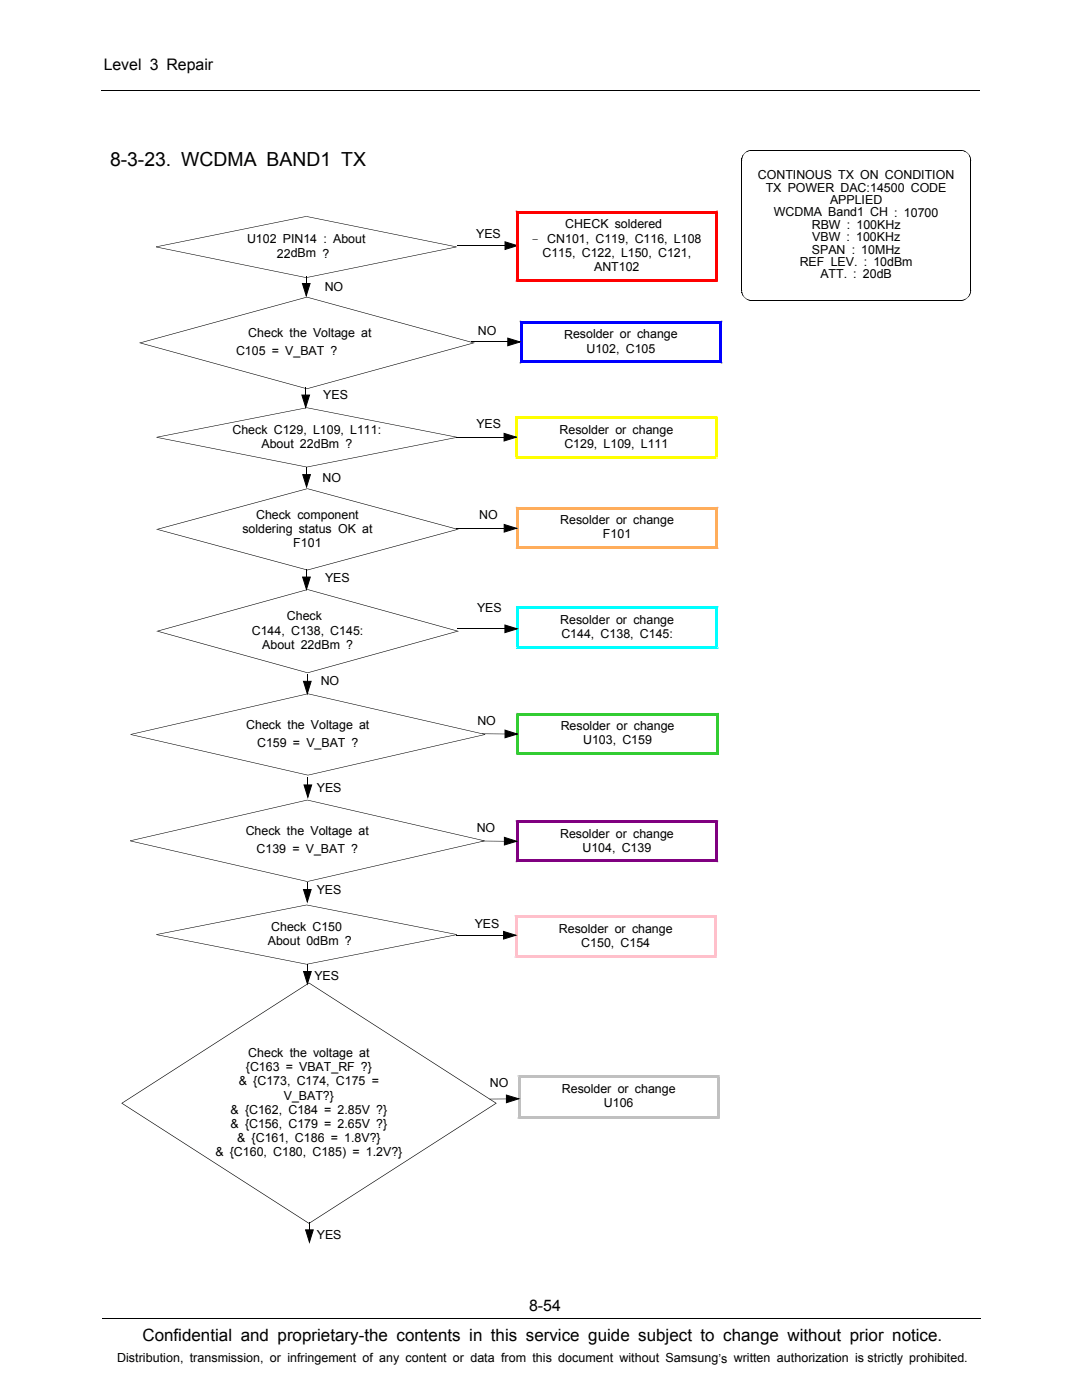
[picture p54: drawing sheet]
<svg xmlns="http://www.w3.org/2000/svg" width="216mm" height="279mm" viewBox="0 0 216 279" stroke-linecap="round" stroke-linejoin="round" font-family="sans-serif">
<defs><g id="words">
<text font-size="3.9" x="21.9" y="33.1">8-3-23. WCDMA BAND1 TX</text>
<text font-size="3.4" x="28.4" y="267.7">Confidential and proprietary-the contents in this service guide subject to change without prior notice.</text>
<g font-size="3.2">
<text x="20.7" y="14">Level 3 Repair</text>
<text x="105.6" y="261.6">8-54</text>
</g>
<g font-size="2.5">
<text x="151.2" y="35.8">CONTINOUS TX ON CONDITION</text>
<text x="152.8" y="38.2">TX POWER DAC:14500 CODE</text>
<text x="165.6" y="40.7">APPLIED</text>
<text x="95" y="47.4">YES</text>
<text x="112.8" y="45.6">CHECK soldered</text>
<text x="154.4" y="43.2">WCDMA Band1 CH : 10700</text>
<text x="162" y="45.7">RBW : 100KHz</text>
<text x="49.3" y="48.6">U102 PIN14 : About</text>
<text x="55.3" y="51.4">22dBm ?</text>
<text x="106.2" y="48.6">-</text>
<text x="108.2" y="51.2">C115, C122, L150, C121,</text>
<text x="109.2" y="48.4">CN101, C119, C116, L108</text>
<text x="159.6" y="53.1">REF LEV. : 10dBm</text>
<text x="162" y="50.6">SPAN : 10MHz</text>
<text x="162.1" y="48.1">VBW : 100KHz</text>
<text x="64.8" y="58">NO</text>
<text x="118.6" y="54.1">ANT102</text>
<text x="163.7" y="55.5">ATT. : 20dB</text>
<text x="47.1" y="70.9">C105 = V_BAT ?</text>
<text x="49.6" y="67.4">Check the Voltage at</text>
<text x="95.3" y="66.9">NO</text>
<text x="112.6" y="67.6">Resolder or change</text>
<text x="117" y="70.4">U102, C105</text>
<text x="64.5" y="79.6">YES</text>
<text x="46.4" y="86.6">Check C129, L109, L111:</text>
<text x="52.2" y="89.4">About 22dBm ?</text>
<text x="95.1" y="85.4">YES</text>
<text x="111.7" y="86.6">Resolder or change</text>
<text x="112.6" y="89.4">C129, L109, L111</text>
<text x="64.3" y="96.2">NO</text>
<text x="48.4" y="106.3">soldering status OK at</text>
<text x="51.1" y="103.5">Check component</text>
<text x="95.6" y="103.5">NO</text>
<text x="111.8" y="104.6">Resolder or change</text>
<text x="120.3" y="107.5">F101</text>
<text x="58.5" y="109.2">F101</text>
<text x="64.9" y="116.2">YES</text>
<text x="57.3" y="123.8">Check</text>
<text x="95.2" y="122.1">YES</text>
<text x="111.8" y="124.5">Resolder or change</text>
<text x="50.2" y="126.6">C144, C138, C145:</text>
<text x="52.3" y="129.5">About 22dBm ?</text>
<text x="112" y="127.3">C144, C138, C145:</text>
<text x="64" y="136.7">NO</text>
<text x="49.1" y="145.5">Check the Voltage at</text>
<text x="51.3" y="149">C159 = V_BAT ?</text>
<text x="95.2" y="144.7">NO</text>
<text x="111.9" y="145.8">Resolder or change</text>
<text x="116.4" y="148.6">U103, C159</text>
<text x="63.2" y="158">YES</text>
<text x="49" y="166.7">Check the Voltage at</text>
<text x="95.1" y="166.1">NO</text>
<text x="111.8" y="167.2">Resolder or change</text>
<text x="51.2" y="170.2">C139 = V_BAT ?</text>
<text x="116.2" y="170">U104, C139</text>
<text x="63.2" y="178.5">YES</text>
<text x="54.1" y="185.8">Check C150</text>
<text x="94.7" y="185.3">YES</text>
<text x="53.4" y="188.6">About 0dBm ?</text>
<text x="111.5" y="186.2">Resolder or change</text>
<text x="116" y="189">C150, C154</text>
<text x="62.8" y="195.6">YES</text>
<text x="49.1" y="213.8">{C163 = VBAT_RF ?}</text>
<text x="49.6" y="211">Check the voltage at</text>
<text x="47.7" y="216.6">&amp; {C173, C174, C175 =</text>
<text x="56.6" y="219.4">V_BAT?}</text>
<text x="97.7" y="217">NO</text>
<text x="112.1" y="218.2">Resolder or change</text>
<text x="120.5" y="221">U106</text>
<text x="46" y="222.3">&amp; {C162, C184 = 2.85V ?}</text>
<text x="46" y="225.1">&amp; {C156, C179 = 2.65V ?}</text>
<text x="47.3" y="227.9">&amp; {C161, C186 = 1.8V?}</text>
<text x="43" y="230.7">&amp; {C160, C180, C185) = 1.2V?}</text>
<text x="63.2" y="247.2">YES</text>
<text x="23.4" y="271.9">Distribution, transmission, or infringement of any content or data from this document without Samsung’s written authorization is strictly prohibited.</text>
</g>
</g></defs>
<path d="M20.2 18.1h175.3M20.4 263h175.3" fill="none" stroke="#000" stroke-width=".2"/>
<g fill="#000">
<path d="M31.1 49.2v.1zM31.2 49.2l29.9 6.2v.1l-30-6.2zM61.1 43.1v.1zM61.1 55.4v.1zM31.1 49.2l30-6.1v.1l-29.9 6.1zM61.1 55.4l30-6.2v.1l-30 6.2zM61.2 59.2l.1 .2zM28 68.4l33.2-9.2 .1 .2-33.3 9.1zM91.1 49.2v.1zM61.1 43.1l30 6.1v.1l-30-6.1zM28 68.4l33.3 9.1-.1 .1-33.2-9.1zM61.2 77.5l33.3-9.1v.1l-33.2 9.1z"/>
<path d="M61.2 77.5l.1 .1zM61.3 59.2l33.2 9.2v.1l-33.3-9.1z"/>
<path d="M27.7 68.4h.5z" fill-rule="evenodd"/>
<path d="M94.3 68.4h.5z" fill-rule="evenodd"/>
</g>
<g fill="#00f">
<path d="M143.8 64h.3v.3h-.6v.3h.3z" fill-rule="evenodd"/>
<path d="M143.5 71.9v.3h.6v.3h-.3v-.6z" fill-rule="evenodd"/>
<path d="M103.7 72.2h.6v-.3h-.3v.6h-.3z" fill-rule="evenodd"/>
<path d="M103.7 64h.3v.6h.3v-.3h-.6z" fill-rule="evenodd"/>
</g>
<g fill="#00f">
<path d="M143.5 64.3h.6v7.9h-.6z"/>
<path d="M104 71.9h39.8v.6h-39.8z"/>
<path d="M103.7 64.3h.6v7.9h-.6z"/>
<path d="M104 64h39.8v.6h-39.8z"/>
</g>
<path d="M31.3 87.2v.1zM31.3 87.2l29.9 6v.1l-29.9-6zM61.2 81.3v.1zM61.2 93.2l.1 .1zM31.3 87.2l29.9-5.9v.1l-29.9 5.9zM61.2 93.2l30-6v.1l-29.9 6zM91.2 87.2v.1zM61.3 81.3l29.9 5.9v.1l-30-5.9z" fill="#000"/>
<g fill="#ff0">
<path d="M142.9 83h.3v.3h-.6v.3h.3z" fill-rule="evenodd"/>
<path d="M142.6 91v.3h.6v.3h-.3v-.6z" fill-rule="evenodd"/>
<path d="M103.1 91h.3v.3h-.6v.3h.3z" fill-rule="evenodd"/>
<path d="M102.8 83h.3v.6h.3v-.3h-.6z" fill-rule="evenodd"/>
</g>
<g fill="#ff0">
<path d="M142.6 83.3h.6v8h-.6z"/>
<path d="M103.1 91h39.8v.6h-39.8z"/>
<path d="M102.8 83.3h.6v8h-.6z"/>
<path d="M103.1 83h39.8v.6h-39.8z"/>
</g>
<path d="M60.3 56.6h1.6l-.8 2.4zM91.3 49h9.5M100.8 48.3l2.4 .7-2.4 .8zM60.2 78.8h1.6l-.8 2.5zM94 68.3h7.3M101.3 67.5l2.5 .7-2.5 .8zM60.4 94.7h1.5l-.7 2.5zM91.1 87.3h9.5M100.6 86.5l2.4 .7-2.4 .8z" fill="none" stroke="#000" stroke-width=".2"/>
<path d="M60.3 56.6h1.6l-.8 2.4zM100.8 48.3l2.4 .7-2.4 .8zM101.3 67.5l2.5 .7-2.5 .8zM60.2 78.8h1.6l-.8 2.5zM60.4 94.7h1.5l-.7 2.5zM100.6 86.5l2.4 .7-2.4 .8z" fill="#000"/>
<path d="M61 55.1h.2v1.5h-.2zM60.9 77.3h.1v1.5h-.1zM61.1 93.2h.1v1.5h-.1z" fill="#000"/>
<g fill="#f00">
<path d="M142.9 42h.3v.3h-.6v.3h.3z" fill-rule="evenodd"/>
<path d="M142.6 55.6v.3h.6v.3h-.3v-.6z" fill-rule="evenodd"/>
<path d="M102.9 55.9h.6v-.3h-.3v.6h-.3z" fill-rule="evenodd"/>
<path d="M102.9 42h.3v.6h.3v-.3h-.6z" fill-rule="evenodd"/>
</g>
<g fill="#f00">
<path d="M142.6 42.3h.6v13.6h-.6z"/>
<path d="M103.2 55.6h39.7v.6h-39.7z"/>
<path d="M102.9 42.3h.6v13.6h-.6z"/>
<path d="M103.2 42h39.7v.6h-39.7z"/>
</g>
<g fill="#000">
<path d="M61.3 97.5l.1 .1zM31.4 105.6l29.9-8.1 .1 .1-30 8.1zM31.4 105.6l30 8.1-.1 .1-29.9-8.1zM61.3 113.7l30-8.1v.1l-29.9 8.1zM61.3 113.7l.1 .1zM61.4 97.5l29.9 8.1v.1l-30-8.1z"/>
<path d="M31.1 105.6h.5z" fill-rule="evenodd"/>
<path d="M91.1 105.6h.4z" fill-rule="evenodd"/>
</g>
<g fill="#ffad5b">
<path d="M143 101.2h.3v.3h-.6v.2h.3z" fill-rule="evenodd"/>
<path d="M142.7 109v.3h.6v.3h-.3v-.6z" fill-rule="evenodd"/>
<path d="M103.2 109h.3v.3h-.6v.3h.3z" fill-rule="evenodd"/>
<path d="M102.9 101.2h.3v.5h.3v-.2h-.6z" fill-rule="evenodd"/>
</g>
<g fill="#ffad5b">
<path d="M142.7 101.5h.6v7.8h-.6z"/>
<path d="M103.2 109h39.8v.6h-39.8z"/>
<path d="M102.9 101.5h.6v7.8h-.6z"/>
<path d="M103.2 101.2h39.8v.5h-39.8z"/>
</g>
<path d="M60.4 115.2h1.5l-.7 2.4zM91.1 105.4h9.5M100.6 104.7l2.5 .7-2.5 .8z" fill="none" stroke="#000" stroke-width=".2"/>
<g fill="#000">
<path d="M60.4 115.2h1.5l-.7 2.4zM61.4 117.6v.1zM31.4 125.9l30-8.3v.1l-29.9 8.3zM100.6 104.7l2.5 .7-2.5 .8zM31.5 125.9l29.9 8.3v.1l-30-8.3zM61.4 134.2l29.9-8.3 .1 .1-30 8.3zM61.4 134.2v.1zM61.4 117.6l30 8.3-.1 .1-29.9-8.3z"/>
<path d="M31.2 126h.4z" fill-rule="evenodd"/>
<path d="M91.2 126h.4z" fill-rule="evenodd"/>
</g>
<path d="M61.1 113.6h.1v1.6h-.1z" fill="#000"/>
<g fill="#0ff">
<path d="M143 120.9h.3v.3h-.6v.3h.3z" fill-rule="evenodd"/>
<path d="M142.7 128.9v.3h.6v.3h-.3v-.6z" fill-rule="evenodd"/>
<path d="M103.3 128.9v.6h-.3v-.3h.5v-.3z" fill-rule="evenodd"/>
<path d="M103 120.9h.3v.6h.2v-.3h-.5z" fill-rule="evenodd"/>
</g>
<g fill="#0ff">
<path d="M142.7 121.2h.6v8h-.6z"/>
<path d="M103.3 128.9h39.7v.6h-39.7z"/>
<path d="M103 121.2h.5v8h-.5z"/>
<path d="M103.3 120.9h39.7v.6h-39.7z"/>
</g>
<path d="M60.6 136h1.5l-.8 2.4zM91.2 125.5h9.6M100.8 124.7l2.4 .8-2.4 .8z" fill="none" stroke="#000" stroke-width=".2"/>
<path d="M60.6 136h1.5l-.8 2.4zM61.4 138.4v.1zM26.1 146.5l35.3-8.1v.1l-35.3 8.1zM100.8 124.7l2.4 .8-2.4 .8zM26.1 146.5v.1zM26.1 146.5l35.3 8.1v.1l-35.3-8.1zM61.4 154.6l.1 .1zM61.4 154.6l35.4-8.1v.1l-35.3 8.1zM96.8 146.5v.1zM61.5 138.4l35.3 8.1v.1l-35.4-8.1z" fill="#000"/>
<path d="M61.3 134.5h.1v1.5h-.1z" fill="#000"/>
<g fill="#32cd32">
<path d="M143.1 142.3h.3v.3h-.6v.3h.3z" fill-rule="evenodd"/>
<path d="M142.8 150.1v.3h.6v.3h-.3v-.6z" fill-rule="evenodd"/>
<path d="M103.3 150.1v.6h-.3v-.3h.6v-.3z" fill-rule="evenodd"/>
<path d="M103 142.3h.3v.6h.3v-.3h-.6z" fill-rule="evenodd"/>
</g>
<g fill="#32cd32">
<path d="M142.8 142.6h.6v7.8h-.6z"/>
<path d="M103.3 150.1h39.8v.6h-39.8z"/>
<path d="M103 142.6h.6v7.8h-.6z"/>
<path d="M103.3 142.3h39.8v.6h-39.8z"/>
</g>
<path d="M60.7 156.7h1.5l-.8 2.4zM96.2 146.5h4.6M100.8 145.7l2.4 .8-2.4 .7z" fill="none" stroke="#000" stroke-width=".2"/>
<path d="M60.7 156.7h1.5l-.8 2.4zM100.8 145.7l2.4 .8-2.4 .7zM31.2 186.5v.1zM31.2 186.5l30 5.9v.1l-30-5.9zM61.2 180.6v.1zM61.2 192.4v.1zM31.2 186.5l30-5.9v.1l-30 5.9zM61.2 192.4l29.9-5.9 .1 .1-30 5.9zM91.2 186.5v.1zM61.2 180.6l30 5.9-.1 .1-29.9-5.9z" fill="#000"/>
<path d="M61.4 155.1h.1v1.6h-.1z" fill="#000"/>
<g fill="#ffc0cb">
<path d="M142.8 182.6h.3v.3h-.6v.3h.3z" fill-rule="evenodd"/>
<path d="M142.5 190.6v.3h.6v.3h-.3v-.6z" fill-rule="evenodd"/>
<path d="M102.7 190.9h.6v-.3h-.3v.6h-.3z" fill-rule="evenodd"/>
<path d="M102.7 182.6h.3v.6h.3v-.3h-.6z" fill-rule="evenodd"/>
</g>
<g fill="#ffc0cb">
<path d="M142.5 182.9h.6v8h-.6z"/>
<path d="M103 190.6h39.8v.6h-39.8z"/>
<path d="M102.7 182.9h.6v8h-.6z"/>
<path d="M103 182.6h39.8v.6h-39.8z"/>
</g>
<path d="M60.6 193.9h1.5l-.8 2.4zM91 186.7h9.5M100.5 185.9l2.4 .7-2.4 .8z" fill="none" stroke="#000" stroke-width=".2"/>
<g fill="#000">
<path d="M60.6 193.9h1.5l-.8 2.4zM24.3 220.1l37.3-24 .1 .1-37.3 24zM100.5 185.9l2.4 .7-2.4 .8zM24.4 220.1l37.3 24-.1 .1-37.3-24zM61.7 196.1l37.3 24v.1l-37.4-24zM61.6 244.1l37.4-24v.1l-37.3 24z"/>
<path d="M61.6 196.1l.1 .2z" fill-rule="evenodd"/>
<path d="M24.2 220.2h.2z" fill-rule="evenodd"/>
<path d="M98.9 220.2h.2z" fill-rule="evenodd"/>
<path d="M61.7 244.1v.1z" fill-rule="evenodd"/>
</g>
<path d="M61.3 192.4h.1v1.5h-.1z" fill="#000"/>
<g fill="#c0c0c0">
<path d="M143.1 214.9h.6v-.3h-.3v.6h-.3z" fill-rule="evenodd"/>
<path d="M143.1 222.7v.3h.6v.3h-.3v-.6z" fill-rule="evenodd"/>
<path d="M103.6 222.7v.6h-.3v-.3h.6v-.3z" fill-rule="evenodd"/>
<path d="M103.3 214.6h.3v.6h.3v-.3h-.6z" fill-rule="evenodd"/>
</g>
<g fill="#c0c0c0">
<path d="M143.1 214.9h.6v8.1h-.6z"/>
<path d="M103.6 222.7h39.8v.6h-39.8z"/>
<path d="M103.3 214.9h.6v8.1h-.6z"/>
<path d="M103.6 214.6h39.8v.6h-39.8z"/>
</g>
<path d="M148 31.9v26.2M149.9 30h41.8M193.7 31.9v26.2M149.9 60h41.9M97.7 219.3h3.3M101 218.5l2.5 .8-2.5 .8z" fill="none" stroke="#000" stroke-width=".2"/>
<g fill="#000">
<path d="M147.9 31.9h.1zM148 31.8v.1zM148 31.8h.1zM148 31.7l.1 .1zM148 31.6l.1 .1zM148 31.6h.1zM148 31.5l.1 .1zM148 31.5h.1zM148 31.4l.1 .1zM148 31.3l.1 .1zM148.1 31.3v.1zM148.1 31.3h.1z"/>
<path d="M148.1 31.2l.1 .1zM148.1 31.2h.1zM148.2 31.1v.1zM148.2 31.1h.1zM148.2 31l.1 .1zM148.2 31h.1zM148.3 30.9v.1zM148.3 30.9h.1zM148.4 30.8v.1zM148.4 30.8h.1zM148.4 30.8l.1-.1zM148.5 30.6v.1z"/>
<path d="M148.4 30.7h.1zM148.5 30.6h.1zM148.5 30.5h.2zM148.7 30.5h.1zM148.7 30.4l.1 .1zM148.7 30.4h.2zM148.8 30.3l.1 .1zM148.8 30.3h.2zM148.9 30.2l.1 .1zM148.9 30.2l.2 .1zM149 30.2l.1 .1zM149 30.2h.2z"/>
<path d="M149.1 30.1l.1 .1zM149.1 30.1l.2 .1zM149.2 30.1l.1 .1zM149.2 30.1l.2 .1zM149.3 30.1l.1 .1zM149.4 30.1h.1zM149.5 30v.1zM149.5 30l.1 .1zM149.6 30v.1zM149.7 30v.1zM149.7 30l.1 .1zM149.8 30v.1z"/>
<path d="M149.8 30l.1 .1zM149.9 30v.1zM191.8 30v.1zM191.8 30l.1 .1zM191.9 30v.1zM191.9 30l.1 .1zM192 30v.1zM192 30l.1 .1zM192.1 30v.1zM192.1 30l.1 .1zM192.2 30v.1zM192.2 30l.1 .2z"/>
<path d="M192.3 30.1v.1zM192.3 30.1l.1 .1zM192.4 30.1v.1zM192.4 30.1l.1 .1zM192.5 30.1v.1zM192.5 30.1l.1 .2zM192.6 30.2v.1zM192.6 30.2l.1 .1zM192.7 30.2v.1zM192.7 30.2v.2zM192.8 30.3v.1zM192.8 30.3l.1 .2z"/>
<path d="M192.9 30.4v.1zM192.9 30.4l.1 .1zM193 30.5l.1 .1zM193.1 30.5v.1zM193.1 30.6l.1 .1zM193.2 30.7v.1zM193.2 30.8l.2 .1zM193.3 30.9h.1zM193.3 30.9l.2 .1zM193.4 31h.1zM193.4 31l.1 .1zM193.4 31.1h.1z"/>
<path d="M193.4 31.1l.1 .1zM193.4 31.2h.1zM193.4 31.2l.2 .1zM193.5 31.3h.1zM193.5 31.4l.1-.1zM193.5 31.4l.2 .1zM193.5 31.5h.2zM193.5 31.5l.2 .1zM193.6 31.6h.1zM193.6 31.7l.1-.1zM193.6 31.7h.1zM193.6 31.8l.1-.1z"/>
<path d="M193.6 31.8h.1zM193.6 31.8l.2 .1zM193.7 31.9h.1zM147.9 58.1h.1zM148 58.2l.1-.1zM147.9 58.1h.2zM148 58.3h.1zM148 58.3l.1-.1zM148 58.2h.1zM148 58.4h.1zM148 58.3l.1 .1zM148 58.5h.1z"/>
<path d="M148 58.4l.1 .1zM148 58.6h.1zM148 58.5l.1 .1zM148.1 58.7h.1zM148 58.6l.2 .1zM148.1 58.8h.1zM148.1 58.7l.1 .1zM148.2 58.9h.1zM148.1 58.8l.2 .1zM148.2 59l.1-.1zM148.3 59.1l.1-.1zM148.2 59h.2z"/>
<path d="M148.4 59.2l.1-.1zM148.3 59.1h.2zM148.4 59.2h.1zM148.4 59.3l.1-.1zM148.5 59.3h.1zM148.7 59.4v.1zM148.6 59.3l.1 .2zM148.7 59.5h.1zM148.9 59.6l-.1 .1zM148.8 59.5v.2zM149 59.6l-.1 .1zM148.9 59.6v.1z"/>
<path d="M149.1 59.7l-.1 .1zM149 59.6v.2zM149.2 59.7l-.1 .1zM149.1 59.7v.1zM149.3 59.8l-.1 .1zM149.2 59.7v.2zM149.3 59.8v.1zM149.4 59.8l-.1 .1zM149.5 59.8v.1zM149.4 59.8l.1 .1zM149.6 59.9l-.1 .1zM149.5 59.8v.2z"/>
<path d="M149.6 59.9v.1zM192 59.9v.1zM191.9 59.9l.1 .1zM192.1 59.9v.1zM192 59.9l.1 .1zM192.2 59.8v.1zM192.1 59.9h.1zM192.2 59.8l.1 .1zM192.3 59.8v.1zM192.4 59.8v.1zM192.3 59.8l.1 .1zM192.5 59.7v.1z"/>
<path d="M192.4 59.8h.1zM192.6 59.7v.1zM192.5 59.7l.1 .1zM192.6 59.6l.1 .1zM192.6 59.7h.1zM192.7 59.6l.1 .1zM192.6 59.6l.2 .1zM192.9 59.5v.1zM192.7 59.6h.2zM193 59.4v.1zM193 59.4l-.1 .2zM193.1 59.3v.1z"/>
<path d="M193 59.4h.1zM193.1 59.2v.2zM193.1 59.2l.1 .1zM193.2 59.1l.1 .1zM193.2 59.1v.2zM193.3 59l.1 .1zM193.3 59v.2zM193.4 58.9l.1 .1zM193.4 58.9v.2zM193.4 58.9h.1zM193.4 58.8h.1zM193.4 58.8l.1 .1z"/>
<path d="M193.5 58.7h.1zM193.5 58.7v.1zM193.5 58.6h.1zM193.5 58.6l.1 .1zM193.5 58.5h.2zM193.5 58.5l.1 .1zM193.6 58.4h.1zM193.6 58.4l.1 .1zM193.6 58.3h.1zM193.6 58.3l.1 .1zM193.6 58.2l.1 .1zM193.6 58.1l.1 .1z"/>
<path d="M193.6 58.1l.1 .2zM193.7 58.1h.1zM193.7 58.1v.1zM149.7 59.9v.1zM149.6 59.9l.1 .1zM149.8 59.9v.1zM149.9 59.9v.1zM149.8 59.9l.1 .1zM191.8 59.9v.1zM191.9 59.9v.1zM191.8 59.9l.1 .1zM61.3 159.6v.1z"/>
<path d="M26 167.7l35.3-8.1v.1l-35.3 8.2zM26 167.7v.2zM26 167.8l35.3 8.1v.1l-35.3-8.1zM61.3 175.9v.1zM61.3 175.9l35.3-8.1 .1 .1-35.4 8.1zM96.7 167.7v.2zM61.3 159.6l35.4 8.1-.1 .2-35.3-8.2zM101 218.5l2.5 .8-2.5 .8z"/>
</g>
<g fill="#000">
<path d="M147.9 32h.1zM148 31.6l.1 .1zM149.6 30l.1 .1zM150 30v.1zM191.7 30v.1zM191.7 30l.1 .1zM193.7 32h.1zM147.9 58h.1zM148 58.3h.1zM193.7 58h.1zM149.7 59.9l.1 .1zM150 59.9v.1z"/>
<path d="M191.7 59.9v.1z"/>
</g>
<g fill="#800080">
<path d="M142.7 164h.6v-.3h-.3v.6h-.3z" fill-rule="evenodd"/>
<path d="M142.7 171.5v.3h.6v.3h-.3v-.6z" fill-rule="evenodd"/>
<path d="M102.9 171.8h.6v-.3h-.3v.6h-.3z" fill-rule="evenodd"/>
<path d="M102.9 163.7h.3v.6h.3v-.3h-.6z" fill-rule="evenodd"/>
</g>
<g fill="#800080">
<path d="M142.7 164h.6v7.8h-.6z"/>
<path d="M103.2 171.5h39.8v.6h-39.8z"/>
<path d="M102.9 164h.6v7.8h-.6z"/>
<path d="M103.2 163.7h39.8v.6h-39.8z"/>
</g>
<path d="M60.6 177.5h1.5l-.8 2.5zM96.1 167.9h4.5M100.6 167.1l2.5 .8-2.5 .7zM61 245.4h1.5l-.8 2.5z" fill="none" stroke="#000" stroke-width=".2"/>
<path d="M60.6 177.5h1.5l-.8 2.5zM100.6 167.1l2.5 .8-2.5 .7zM61 245.4h1.5l-.8 2.5z" fill="#000"/>
<path d="M61.3 176h.1v1.5h-.1zM61.7 243.9h.1v1.5h-.1z" fill="#000"/>
<use href="#words"/>
</svg>
